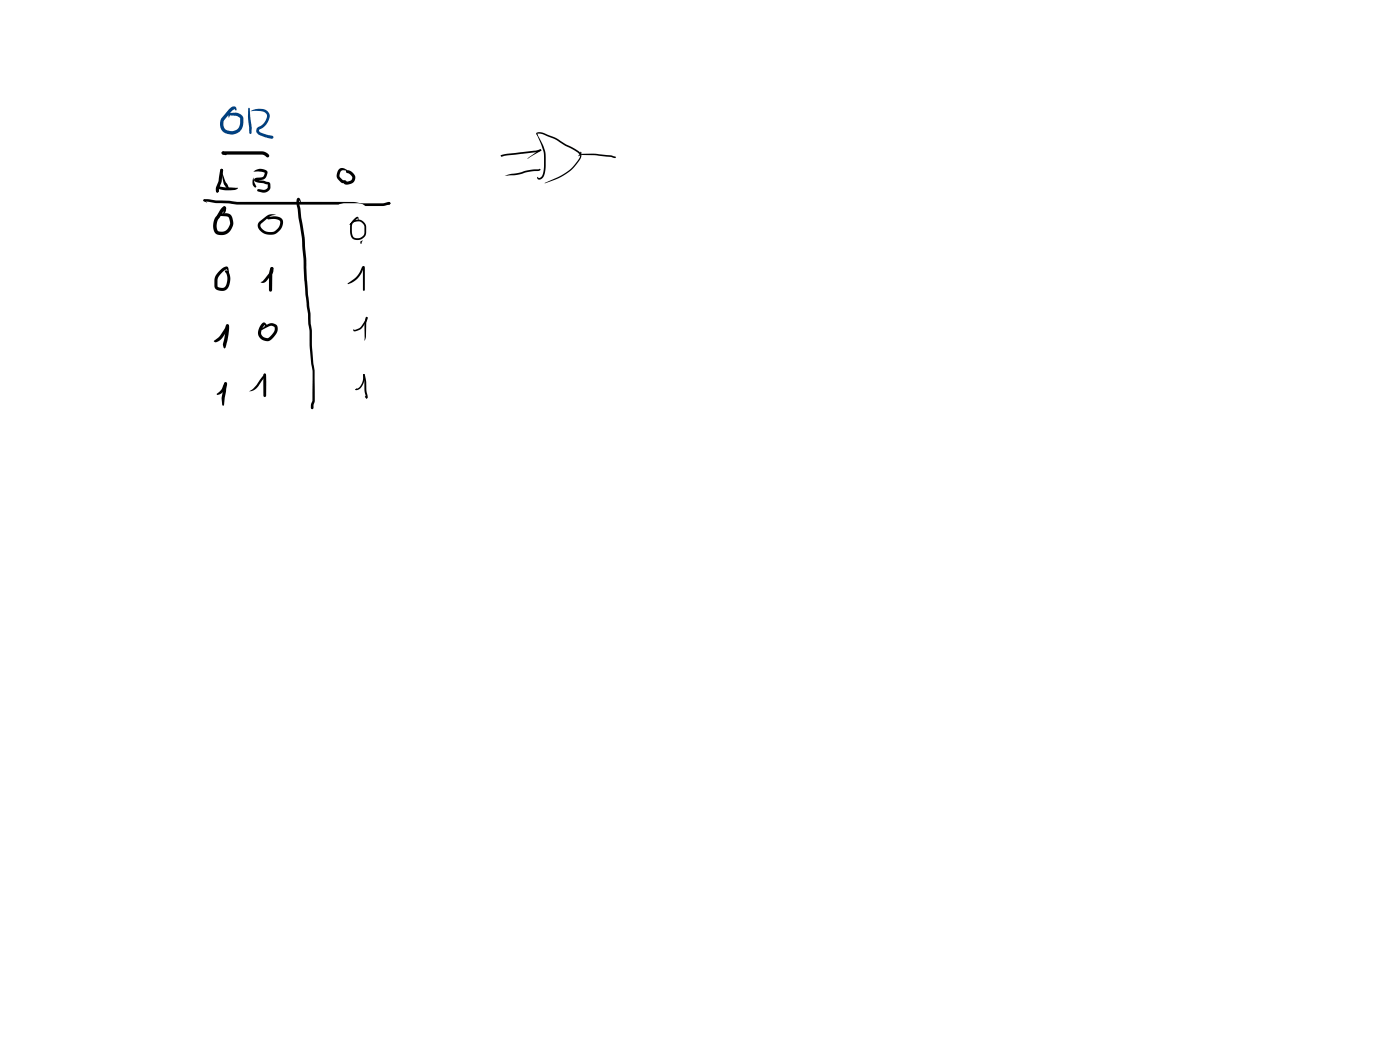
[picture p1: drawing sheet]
<svg xmlns="http://www.w3.org/2000/svg" width="285mm" height="214mm" viewBox="0 0 285 214" stroke-linecap="round" stroke-linejoin="round" font-family="sans-serif">
<g fill="#004080">
<path d="M46.7 22.2a.82 .82 0 0 1 1.4-.2l.1 .4-.1 .1-.4-.3-2 2.2a1.42 1.42 0 0 0 .8 2.2 1.74 1.74 0 0 0 2.4-1.7v-.8l-.5-.4-1.5-.2-.2 .4a.53 .53 0 0 1-.2-.6 .53 .53 0 0 1 .5-.3l1-.1a1.61 1.61 0 0 1 1.6 1.2v.9a2.43 2.43 0 0 1-2 2.4 2.43 2.43 0 0 1-2.8-1.6v-.9l.2-.6z"/>
<path d="M50.5 22.1l.2-.2 .2 .2 .3 3.8v1.2l-.2 .2-.3-.2-.2-3.4z"/>
<path d="M51 22.7a2.71 2.71 0 0 1 3.7 .3 2.77 2.77 0 0 1-1.8 3.3 .38 .38 0 0 0-.2 .5 .38 .38 0 0 0 .4 .2l2.3 .6 .3 .3-.1 .3h-.6l-2.1-.6a.95 .95 0 0 1-.7-1 .95 .95 0 0 1 .8-.9 2.05 2.05 0 0 0 1.2-2.5l-.1-.1a2.9 2.9 0 0 0-2.5-.5z"/>
</g>
<g fill="#000">
<path d="M44.3 38.2l.2 .1v.7l-.2 .2-.3-.3zM44.1 38.7h.3l.1 .4-.4 .1-.1-.3zM44.2 37.9l4.2 .4-.6 .4h-2a1.86 1.86 0 0 1-1.6-.5zM44.3 37.9l.3-.2 .1 .2-.3 .4-.2-.1zM44.9 34.4h.2l.3 .3-.2 .6-.4-.6zM45.1 34.9l.8 2.1 .5 .7a.47 .47 0 0 1 0 .8l-.6-.6a2.6 2.6 0 0 1-.5-1.7zM45.2 30.9l8.1-.1 1.2 .4a.45 .45 0 0 1 .3 .4 .45 .45 0 0 1-.3 .5l-1.1-.6h-8l-.2-.1zM44.9 34.4h.4l.1 .3-.3 2.2-.5 1.5v.5l-.3 .3-.4-.3 .1-.6 .5-1.5zM45.2 30.9h.4l.6 .5-.2 .2-.7-.2-.2-.3zM51.6 34.9a2.24 2.24 0 0 1 2.6-.2 1.19 1.19 0 0 1-.2 1.6l-.5 .3-1.3 .1v-.2l2.5 .6 .3 .3 .1 .8a1.39 1.39 0 0 1-1.7 1l-.8-.2-.3-.2 .3-.3 .9 .1a.92 .92 0 0 0 1-.4v-.7l-2.1-.4a.49 .49 0 0 1-.6-.2 .49 .49 0 0 1 .2-.6l1-.2a.87 .87 0 0 0 .9-.9l-1.2-.3zM51.6 36.1l.3 1.3a.57 .57 0 0 1 .1 .8l-.6-.7zM69.1 34.4l.7-.2 .9 .5h-1.1a1.16 1.16 0 0 0-.5 1.2l.7 .8 .6 .1 .2 .3-.1-.1 .7-.2a.64 .64 0 0 0 .4-.9l-.5-.5-.6-.2a.44 .44 0 0 1 .3-.6 .44 .44 0 0 1 .5 .2 1.38 1.38 0 0 1 1 1.3 1.38 1.38 0 0 1-.9 1.3l-1 .2-.3-.2-.1-.3 .2 .2h-.5l-.4-.3a1.56 1.56 0 0 1-.5-2.2z"/>
<path d="M101.9 31.7l.2-.1 .1 .1-.1 .2zM102 31.6l1.1-.3 6-.6 1-.3 .1 .2-.1 .1-1.1 .3-6.9 .8zM102.1 31.6l.4 .1-.4 .2-.1-.2zM102.7 35.8l1.1-.3 1-.2a19 19 0 0 1 4.8-.8l.3-.1 .2 .1-.4 .3a14.4 14.4 0 0 0-4.4 .8zM109.1 27.1l1.5 2.5a10.3 10.3 0 0 1 .2 6.2 .8 .8 0 0 1-.6 .7 .8 .8 0 0 1-.8-.2l.1-.3 .1 .2h.3a1.66 1.66 0 0 0 .8-1.7l.1-.7a8.8 8.8 0 0 0-1.1-5.5zM109.3 27a1.66 1.66 0 0 1 1.6 .1l2.2 1 2.2 1.3a6.8 6.8 0 0 1 3 1.9l-.1 .3-.4 .2 .2-.4a9.2 9.2 0 0 0-2.9-1.7l-1.8-1.2-1.1-.5a5.5 5.5 0 0 0-2.6-.8h-.2l.1 .5-.3-.4zM107.4 32.3l2.6-1.9 .2 .2zM110.9 37.2l1.3-.5a9.2 9.2 0 0 0 5.9-5v-.7l.1-.1 .2 .1v.7a8.6 8.6 0 0 1-5.4 4.9zM117.9 31.4l3.3-.1 3.2 .3 1 .4a.85 .85 0 0 1-1 0zM41.5 40.6l.8-.1 1.7 .3 2.7 .1 1.6 .2h24a9.4 9.4 0 0 0 3.4 .3h2.2l1.3-.3 .3 .3-.3 .3-1.2 .2h-3.6l-.6-.3a8.1 8.1 0 0 0-4.9 .1h-20.7l-1.6-.3-2.7-.1-1.3-.2a1.21 1.21 0 0 1-1.2-.3zM41.5 40.6h.3l.4 .8-.7-.4zM45.5 42.1a.52 .52 0 0 1 .5 .3 .52 .52 0 0 1 0 .6l-.6 .8z"/>
<path d="M45.5 42.1h.4l.1 .3-.1 .2-.4 .1-.1-.3zM45.1 42.4l.6-.4 .3 .4-1.3 1.9a2.09 2.09 0 0 0-.2 2.8 1.63 1.63 0 0 0 2-.8l.4-.8-.4-1.3-1.7-.2-.4 .1v-.3l.5-.3h1.7l.5 .5 .4 1a2.56 2.56 0 0 1-1 2.4 2.16 2.16 0 0 1-2.8-.1 3.2 3.2 0 0 1 .4-3.4zM44.8 55.1l.6-.5a.67 .67 0 0 1 .8-.3 .67 .67 0 0 1 .4 .8v.6l-.5-1 .1 .1a3.6 3.6 0 0 0-1.9 1.9v1.5a1.05 1.05 0 0 0 1.1 .4 1.05 1.05 0 0 0 .7-.8 2.66 2.66 0 0 0-.1-2.2l-.2-.3a.46 .46 0 0 1 .5-.2 .46 .46 0 0 1 .3 .4 2.85 2.85 0 0 1-.7 3.6 1.65 1.65 0 0 1-2.2-.8l.1-1.9zM55.1 54.4h.3l.3 .2-.2 1.1-1.5 1.7-.5 .2-.5-.1 .6-.3 1.4-1.8zM55.1 54.4h.5l.1 .3-.3 1.2v3.2l-.3 .3-.3-.3v-3.2zM52.8 45.2l1.8-1.4 .7-.2 .9 .1-1.1 .3-1.8 1.4a.66 .66 0 0 0 0 1.1 2.26 2.26 0 0 0 2.9 .4l.3-.3a1.35 1.35 0 0 0 .4-1.7l-.1-.1a3.1 3.1 0 0 0-2.1-.1l-.3-.2 .2-.3a2.84 2.84 0 0 1 2.7 .3 1.83 1.83 0 0 1-.4 2.5 2.69 2.69 0 0 1-4.4-.7v-.6zM60.6 40.4h.4l.3 .7h-.1l-.4-.4h.1l.4 3.6 .7 4.1 .5 8.6 .7 6.8 .1 2.1a15.4 15.4 0 0 1 .2 4.5l.6 5v4.2v2.1l-.3 .7v.7l-.2 .2-.3-.2v-.8l.3-.7v-6.1l-.2-1.5-.4-4a12.7 12.7 0 0 0-.2-4.1l-.1-2-.8-6.9-.4-8.5-1.1-6.9v-.7zM73.8 54.3l.2-.1 .2 .2-.2 .2a4.8 4.8 0 0 1-3.1 3.2l-.1-.1 1.4-1 .6-.6zM72 44.7l.8-.6 .2 .2-.1 .6-.2-.4a2.03 2.03 0 0 0-1.1 2.1v.5a1.23 1.23 0 0 0 .7 1.4 1.23 1.23 0 0 0 1.5-.4l.4-.6v-1.3a1.47 1.47 0 0 0-2.4-.8l-.7 .3a2.09 2.09 0 0 1 2.5-.9l.6 .5 .3 .5 .1 1.5a1.69 1.69 0 0 1-1.3 1.5 1.69 1.69 0 0 1-1.8-.7l-.2-.8v-1.4l.2-.6zM73.8 54.4l.3-.2 .2 .3v4.6l-.2 .2-.2-.2zM78.9 41.4l.3-.2 .3 .2-.1 .2-.5 .1-.2-.2zM46.1 66.1l.2-.1a.8 .8 0 0 1 0 1.3 4.2 4.2 0 0 1-2.3 2.4l-.5-.2 .5-.4a6.2 6.2 0 0 0 1.9-2.5z"/>
<path d="M45.7 77.9h.3l.2 .2-.1 .2-.3 .1-.2-.3zM45.7 77.9h.4l.1 .3-.6 4.3-.2 .2-.2-.2a4.4 4.4 0 0 1 .1-2.4zM46.1 66.1h.4a6.8 6.8 0 0 1-.4 3.8l-.2 .9-.2 .2-.2-.2-.1-.6zM53.7 76.1h.4v.4l-1.8 2.4a2.21 2.21 0 0 1-1.6 .8l.7-.4 .7-.8zM53.7 76.1h.4l.1 .4v4.1l-.3 .3-.3-.3zM53.4 65.8l.3-.1h.2l.6 .8-.7-.3a1.55 1.55 0 0 0-.3 2.3l.1 .1a.94 .94 0 0 0 1.4-.1l.7-.7a1.21 1.21 0 0 0 .2-1.2l-.8-.3-1.8 .9 .2-.4 1-.8a1.3 1.3 0 0 1 1.8 .1 1.3 1.3 0 0 1 0 1.8l-.4 .6a1.73 1.73 0 0 1-2.9 .4 2 2 0 0 1 .1-2.8zM72 67.1l.1 .1a2.46 2.46 0 0 0 1.6-.9l.7-1.2 .1-.4 .2-.2 .1 .1-.1 .7-.8 1.2a2.08 2.08 0 0 1-1.9 .9zM73.9 76.3l.2-.2a1.34 1.34 0 0 1 .1 1.5 1.93 1.93 0 0 1-1.8 1.8l-.1-.1 .2-.1a2.51 2.51 0 0 0 1.4-2.9zM72.4 79.2l.3-.1-.3 .3zM74 76.2l.3 .1-.1 .1-.3-.1zM73.9 76.3l.2-.2 .2 .2 .2 1.2 .1 1.9 .3 1.4-.3 .3-.1-.1-.3-1.2v-2.1zM74.6 64.5l.2 .2-.1 .1-.2-.1z"/>
<path d="M74.5 64.6l.3 .1-.2 1.1-.1 2.8-.3 .8v-3.6zM45.7 77.9h.4l.1 .4a2.63 2.63 0 0 1-1.5 2l-.4 .1-.2-.1 1-1zM74.3 80.7l.5 .3-.2 .1zM74.6 80.8l.2 .2-.1 .1-.2-.1z"/>
<circle cx="79.2" cy="41.4" r=".25"/>
</g>
<g fill="#000">
<path d="M73.4 49.2l.5-.2-.3 .4z" fill-rule="evenodd"/>
<path d="M73.4 49.3l.1-.2 .1 .2v.3h-.2z" fill-rule="evenodd"/>
<circle cx="73.5" cy="49.6" r=".09"/>
</g>
</svg>
